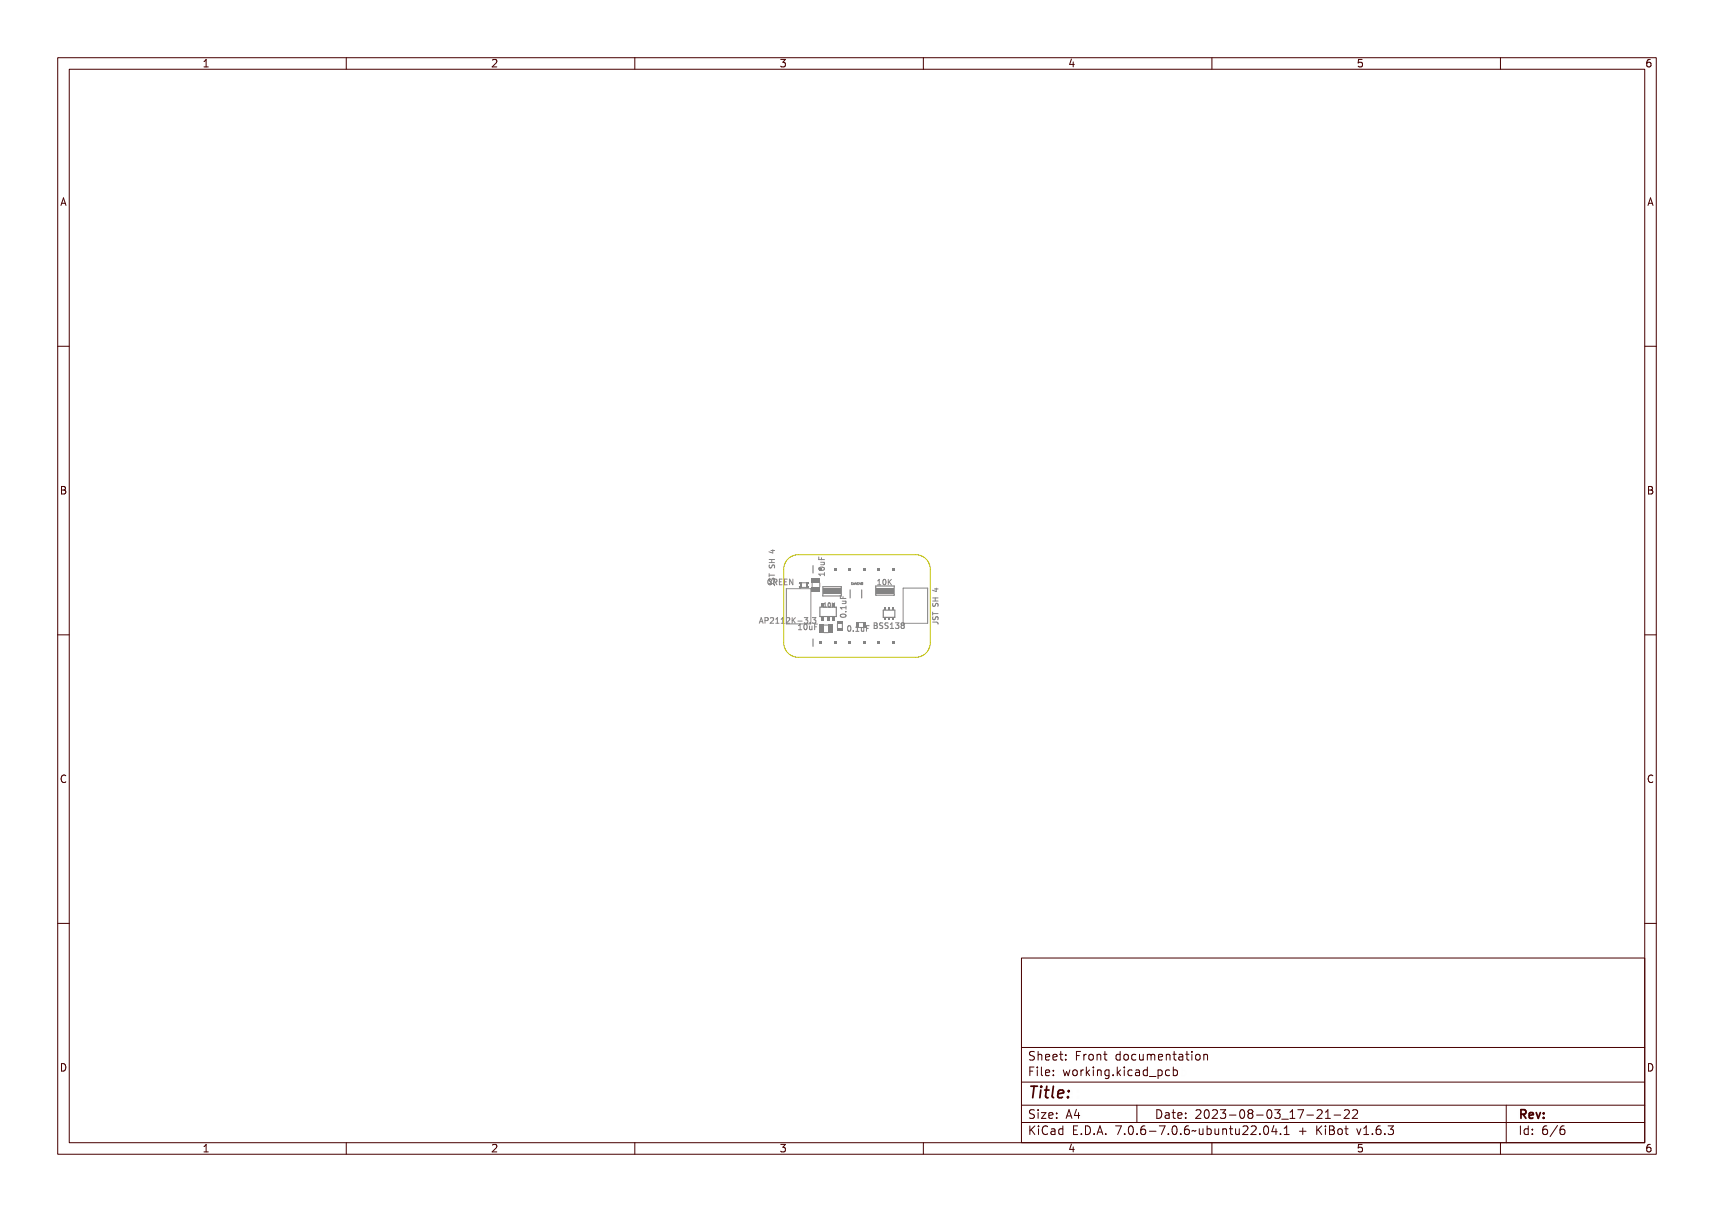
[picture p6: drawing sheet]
<svg xmlns="http://www.w3.org/2000/svg" width="297mm" height="210mm" viewBox="0 0 297 210" stroke-linecap="round" stroke-linejoin="round" font-family="sans-serif">
<defs><g id="words">
<text font-size="2.7" fill="#480000" x="178" y="190.3">Title:</text>
<g font-size="2" fill="#480000">
<text x="178" y="183.7">Sheet: Front documentation</text>
<text x="178" y="186.5">File: working.kicad_pcb</text>
<text x="178" y="193.9">Size: A4</text>
<text x="178" y="196.6">KiCad E.D.A. 7.0.6-7.0.6~ubuntu22.04.1 + KiBot v1.6.3</text>
<text x="200" y="193.9">Date: 2023-08-03_17-21-22</text>
<text x="263" y="196.6">Id: 6/6</text>
<text x="263" y="193.9">Rev:</text>
</g>
<g font-size="1.7" fill="#480000">
<text x="35" y="11.7">1</text>
<text x="85" y="11.7">2</text>
<text x="135" y="11.7">3</text>
<text x="185" y="11.7">4</text>
<text x="235" y="11.7">5</text>
<text x="285" y="11.7">6</text>
<text x="10.5" y="35.7">A</text>
<text x="285.5" y="35.7">A</text>
<text x="10.5" y="85.6">B</text>
<text x="285.5" y="85.6">B</text>
<text x="10.5" y="135.7">C</text>
<text x="285.5" y="135.7">C</text>
<text x="10.5" y="185.6">D</text>
<text x="285.5" y="185.6">D</text>
<text x="35" y="199.7">1</text>
<text x="85" y="199.7">2</text>
<text x="135" y="199.7">3</text>
<text x="185" y="199.7">4</text>
<text x="235" y="199.7">5</text>
<text x="285" y="199.7">6</text>
</g>
<g font-size="1.3" fill="#848484">
<text x="133.7" y="101.4">GREEN</text>
<text x="151.9" y="101.4">10K</text>
<text x="146.6" y="107.2" transform="rotate(-90 146.6 107.2)">0.1uF</text>
<text x="132.9" y="108">AP2112K-3.3</text>
<text x="138.7" y="109.2">10uF</text>
<text x="146.8" y="109.4">0.1uF</text>
<text x="152.2" y="108.9">BSS138</text>
</g>
<text font-size="1" fill="#848484" x="142.6" y="105.2">10K</text>
<text font-size=".5" fill="#848484" x="147.8" y="101.3">1n4148</text>
</g></defs>
<g fill="none" stroke="#848484" stroke-width=".17">
<path d="M133.3 96.9h.9M133.3 99.4v.5M133.3 99.7h.9M133.3 97.5h.9M133.3 97.9l.1 .5h.2l.2-.4 .2-.1 .2 .2v.3M133.4 99.5h.1v.2h.8v.2h-.8v.2h-.1zM133.4 97.3h.9v.1h-.4v.3h.4v.1h-.9v-.1h.4v-.3h-.4zM133.4 95.9h.6l.1-.2 .2 .3h-.2v.4h-.1l-.6-.4zM133.5 98.1h.1a.18 .18 0 0 0 0 .3 .18 .18 0 0 0 .2-.1 .29 .29 0 0 1 .5-.2 .29 .29 0 0 1-.1 .5v-.1a.22 .22 0 0 0 0-.3 .22 .22 0 0 0-.3 0 .22 .22 0 0 0 0 .3 .29 .29 0 0 1-.4 0 .29 .29 0 0 1 0-.4zM133.5 96h.5v.3zM133.6 95.4h.6M133.7 96.9v.6"/>
<path d="M133.9 95.3v.5l-.7-.2M141.9 96.5v.5h1M141.9 99.5h.9v-.2h.1v.5h-.1v-.2h-.7v.2h-.1zM141.9 96.9h.2v.4h.2v-.3h.1v.3h.5v.2h-1zM142 98.4a.47 .47 0 0 1 .5-.2 .47 .47 0 0 1 .3 .5 .48 .48 0 0 1-.5 .2 .48 .48 0 0 1-.4-.5zM142.1 98.6l.3-.1a.38 .38 0 0 1 .5 .3 .55 .55 0 0 1-.5 .3 .55 .55 0 0 1-.5-.3zM142.1 98.7a.43 .43 0 0 1 .7 .2 .43 .43 0 0 1-.7-.2zM142.2 97.7h.7l-.1 .2a.23 .23 0 0 1 .1 .2 .23 .23 0 0 1-.3 .2h-.4v-.1h.5l.1-.2-.1-.1h-.5zM142.2 97.4h.7M142.3 96.6v.4M142.8 97.4v.4l-.6 .1M142.9 99.2v.6"/>
<path d="M142.9 99.5h-1l.3 .3M131.6 108l.3-1 .3 1M131.7 107.7h.4M133.3 107.1h.1l.3 .9h-.1l-.1-.2h-.3l-.1 .2h-.1zM133.3 101.1h.6M133.3 100.2v.4M133.3 107.2l.2 .5h-.3zM133.4 100.3a.53 .53 0 0 0-.4 .5 .53 .53 0 0 0 .4 .5M133.4 101.1h.6a.26 .26 0 0 1 .3 .2 .26 .26 0 0 1-.1 .3 .21 .21 0 0 0 .1-.2 .21 .21 0 0 0-.3-.2h-.5v.2h-.1zM133.5 100.3l.1 .1a.18 .18 0 0 0 0 .3 .18 .18 0 0 0 .2-.2 .29 .29 0 0 1 .5-.2 .29 .29 0 0 1-.1 .5 .22 .22 0 0 0 0-.3 .22 .22 0 0 0-.3-.1 .22 .22 0 0 0 0 .3 .29 .29 0 0 1-.4 0 .29 .29 0 0 1 0-.4zM133.9 107.1h.2a.31 .31 0 0 1 .4 .4 .31 .31 0 0 1-.5 .2v.3h-.1zM133.9 100.5l.3-.1 .2 .1v.1l-.1-.1a.36 .36 0 0 0-.4 .4 .36 .36 0 0 0 .4 .3v-.2l-.1-.1h.2v.4a.43 .43 0 0 1-.6 0 .43 .43 0 0 1 0-.6z"/>
<path d="M134 107.2h.1a.18 .18 0 0 1 .2 .2 .18 .18 0 0 1-.2 .1h-.1zM134.6 100.4h.3a.26 .26 0 0 1 .3 .2 .26 .26 0 0 1-.2 .3l.3 .5h-.1l-.4-.4h-.1v.4h-.1zM134.6 107.1a.34 .34 0 0 1 .6 .1 .34 .34 0 0 1-.2 .5l-.2 .2h.4v.1h-.6l.3-.4a.23 .23 0 0 0 .1-.4 .23 .23 0 0 0-.4 .1zM134.7 100.5h.2a.17 .17 0 0 1 .1 .2 .17 .17 0 0 1-.1 .2h-.2zM135.4 100.4h.6v.1h-.5v.3h.5v.1h-.5v.4h.5v.1h-.6zM135.5 107.1h.3v.8h.2v.1h-.5v-.1h.2v-.7h-.2zM136.2 100.4h.6v.1h-.5v.3h.4v.1h-.4v.4h.5v.1h-.6zM136.2 107.1h.4v.8h.2v.1h-.5v-.1h.2v-.7h-.3zM136.9 100.4h.2l.3 .8v-.8h.2v1h-.2l-.3-.8v.8h-.2zM137 107.1a.34 .34 0 0 1 .5 .1 .34 .34 0 0 1-.2 .5l-.2 .2h.5v.1h-.6l.3-.4a.23 .23 0 0 0 0-.4 .23 .23 0 0 0-.3 .1zM137.7 107.1h.2v.4l.4-.4h.1l-.3 .4 .3 .5h-.1l-.3-.4-.1 .4h-.2zM138.7 107.6h.3v.1h-.3z"/>
<path d="M138.8 108.2h.4v.8h.2v.2h-.6v-.2h.2v-.7l-.2 .1zM139.3 107.1a.29 .29 0 0 1 .5 0 .29 .29 0 0 1-.1 .4 .3 .3 0 0 1 .1 .5 .3 .3 0 0 1-.5-.1h.1a.22 .22 0 0 0 .3 .1 .22 .22 0 0 0 .1-.3 .22 .22 0 0 0-.3-.1l.1-.1a.19 .19 0 0 0 .1-.3 .19 .19 0 0 0-.3 0zM139.6 108.3l.1-.1a.46 .46 0 0 1 .4 .5 .46 .46 0 0 1-.4 .4l-.2-.2zM139.8 108.3a.39 .39 0 0 1 .2 .4 .39 .39 0 0 1-.2 .3l-.1-.3zM140.3 107.8h.2v.2h-.2zM140.4 108.4h.1v.6l.1 .1 .2-.2v-.5h.1v.8l-.1-.2a.23 .23 0 0 1-.3 .2 .23 .23 0 0 1-.1-.3zM140.7 101v.8M140.9 107.1a.29 .29 0 0 1 .5 0 .29 .29 0 0 1-.1 .4 .3 .3 0 0 1 .1 .5 .3 .3 0 0 1-.5-.1h.1a.22 .22 0 0 0 .2 .1 .22 .22 0 0 0 .1-.3 .22 .22 0 0 0-.2-.1l.1-.1a.19 .19 0 0 0 .1-.3 .19 .19 0 0 0-.3 0zM141.2 108.2h.5v.1h-.4v.3h.4v.1h-.4v.5h-.1zM142 101v.8M142.7 104.6l.3-.1v.7h.1h-.4h.2v-.6zM143.3 104.6l.1-.1a.35 .35 0 0 1 .3 .4 .35 .35 0 0 1-.3 .3l-.1-.2z"/>
<path d="M143.4 104.6a.3 .3 0 0 1 .2 .3 .3 .3 0 0 1-.2 .3zM143.8 104.5h.1v.3l.5-.3-.3 .3 .3 .4-.4-.3-.1 .3h-.1zM145.7 105.1h.8v-.2h.1v.5h-.1v-.2h-.7v.3h-.1zM145.7 103.3h.1v.5h.3v-.4h.1v.4h.4v.1h-.9zM145.8 106.6l.4-.1a.38 .38 0 0 1 .4 .3 .55 .55 0 0 1-.4 .3 .55 .55 0 0 1-.5-.3zM145.8 106.7a.43 .43 0 0 1 .7 .2 .43 .43 0 0 1-.7-.2zM145.9 104.1h.7l-.1 .2a.23 .23 0 0 1 .1 .3 .23 .23 0 0 1-.2 .1h-.5v-.1h.5l.1-.2-.1-.1h-.5zM146.4 105.9h.2v.2h-.2zM147 108.6l.1-.1a.46 .46 0 0 1 .4 .5 .46 .46 0 0 1-.4 .4l-.1-.2zM147.2 108.6a.39 .39 0 0 1 .2 .4 .39 .39 0 0 1-.2 .3l-.1-.3zM147.5 101.3h.2M147.6 101v-.1v.4"/>
<path d="M147.6 101h-.1M147.9 101h.1l.1 .3h-.2zM147.9 109.2h.2v.2h-.2zM148.1 101l.2 .1 .1 .2-.1-.2-.2 .2zM148.6 101v.3l-.2-.1zM148.6 101v.2h-.1zM148.6 108.5h.3v.8h.2v.1h-.5v-.1h.2v-.7h-.2zM148.8 101h.1l.1 .3h-.2zM149.2 101v.3l-.2-.1zM149.2 101v.2h-.1zM149.3 108.7h.1l.1 .5 .1 .1 .1-.1 .1-.5h.1v.7l-.1-.1a.23 .23 0 0 1-.3 .1 .23 .23 0 0 1-.2-.2zM149.4 101h.1v.3h-.2z"/>
<path d="M150.1 108.5h.6v.1h-.4v.3h.4v.1h-.4v.4h-.2zM151.5 108.4h.3M151.8 108.4h.1M151.9 108l-.4-.1v1h.3M151.9 108.3l-.1 .1M152 100.5h.3v.8h.2v.1h-.5v-.1h.2v-.7h-.2zM152.3 108h.3a.23 .23 0 0 1 .3 .1 .23 .23 0 0 1-.2 .3 .26 .26 0 0 1 .2 .4 .26 .26 0 0 1-.3 .1h-.3zM152.4 108.5h.2a.18 .18 0 0 1 .2 .2 .18 .18 0 0 1-.2 .1h-.2zM152.4 108.1h.2a.15 .15 0 0 1 .2 .1 .15 .15 0 0 1-.2 .2h-.2zM152.8 100.6l.1-.1a.44 .44 0 0 1 .4 .4 .44 .44 0 0 1-.4 .5l-.2-.3zM152.9 100.6a.37 .37 0 0 1 .3 .3 .37 .37 0 0 1-.3 .4l-.1-.4zM153.2 108h.2h.2v.1a.19 .19 0 0 0-.3-.1 .19 .19 0 0 0-.1 .3 .19 .19 0 0 0 .2 .1 .3 .3 0 0 1 .2 .5 .3 .3 0 0 1-.5-.1 .22 .22 0 0 0 .3 .1 .22 .22 0 0 0 .1-.4 .31 .31 0 0 1-.4-.1 .31 .31 0 0 1 .1-.4z"/>
<path d="M153.4 100.5h.2v.4l.4-.4h.1l-.3 .3 .3 .6h-.1l-.3-.5-.1 .5h-.2zM153.9 108h.3h.2v.1a.19 .19 0 0 0-.3-.1 .19 .19 0 0 0-.1 .3 .19 .19 0 0 0 .2 .1 .3 .3 0 0 1 .2 .5 .3 .3 0 0 1-.5-.1 .22 .22 0 0 0 .3 .1 .22 .22 0 0 0 .1-.4 .31 .31 0 0 1-.4-.1 .31 .31 0 0 1 0-.4zM154.7 108h.4v.8h.2v.1h-.6v-.1h.2v-.7h-.2zM155.5 108a.29 .29 0 0 1 .4 0 .29 .29 0 0 1-.1 .4 .3 .3 0 0 1 .1 .5 .3 .3 0 0 1-.5-.1h.1a.22 .22 0 0 0 .3 .1 .22 .22 0 0 0 .1-.3 .22 .22 0 0 0-.3-.1l.1-.1a.19 .19 0 0 0 .1-.3 .19 .19 0 0 0-.3 0zM156.3 108a.27 .27 0 0 1 .4 0 .27 .27 0 0 1-.1 .4 .27 .27 0 0 1 .1 .4 .27 .27 0 0 1-.4 0 .27 .27 0 0 1 .1-.4l-.2-.1zM161.6 107.8h.8l.1 .3M161.6 106.1v.5M161.6 106.3h.9M161.6 104.1h.9M161.6 103.6h.9M161.7 104.5v.5h.3l.1-.4 .3-.1 .1 .2v.4M161.7 106.9l-.1 .3 .2 .2 .2-.1 .2-.4h.3v.5"/>
<path d="M161.8 107.8h.6a.26 .26 0 0 1 .3 .2 .26 .26 0 0 1-.2 .3 .21 .21 0 0 0 .1-.3 .21 .21 0 0 0-.2-.1h-.5v.2h-.1zM161.8 106.1h.1v.3h.8v.1h-.8v.3h-.1zM161.8 103.9h.9v.1h-.5v.4h.5v.1h-.9v-.1h.3v-.4h-.3zM161.8 102.5h.6l.1-.1 .2 .2h-.2v.4h-.2l-.5-.3zM161.8 107h.1a.21 .21 0 0 0 0 .3 .21 .21 0 0 0 .3 0 .21 .21 0 0 0 0-.2 .28 .28 0 0 1 .4 0 .28 .28 0 0 1-.1 .4v-.1a.22 .22 0 0 0 .1-.3 .22 .22 0 0 0-.3 0 .22 .22 0 0 0-.1 .3 .29 .29 0 0 1-.4 0 .29 .29 0 0 1 0-.4zM161.8 104.7l.1 .1a.18 .18 0 0 0 0 .3 .18 .18 0 0 0 .2-.2 .29 .29 0 0 1 .5-.1 .29 .29 0 0 1-.1 .4 .22 .22 0 0 0 .1-.3 .22 .22 0 0 0-.3-.1 .22 .22 0 0 0-.1 .3 .29 .29 0 0 1-.4 0 .29 .29 0 0 1 0-.4zM161.9 102.6h.5v.3zM161.9 102h.6M162.1 103.6v.5M162.2 101.9v.6l-.6-.2"/>
<circle cx="142.4" cy="98.8" r=".09"/>
<circle cx="139.8" cy="108.7" r=".09"/>
<circle cx="143.5" cy="104.9" r=".06"/>
<circle cx="146.2" cy="106.8" r=".09"/>
<circle cx="147.2" cy="109" r=".09"/>
<circle cx="149.4" cy="101" r=".06"/>
<circle cx="149.4" cy="101.2" r=".07"/>
<circle cx="153" cy="100.9" r=".08"/>
<circle cx="156.5" cy="108.2" r=".16"/>
<circle cx="156.5" cy="108.7" r=".19"/>
</g>
<g fill="#848484">
<path d="M140.7 101.7h1.4v.8h-1.4z" fill-rule="evenodd"/>
<path d="M140.7 100.3h1.4v.7h-1.4z" fill-rule="evenodd"/>
</g>
<path d="M140.9 98v1.3" fill="none" stroke="#848484" stroke-width=".2"/>
<g fill="#848484">
<path d="M141.9 98.4h.5v.5h-.5z" fill-rule="evenodd"/>
<path d="M144.4 98.4h.5v.5h-.5z" fill-rule="evenodd"/>
<path d="M147 98.4h.5v.5h-.5z" fill-rule="evenodd"/>
<path d="M149.5 98.4h.5v.5h-.5z" fill-rule="evenodd"/>
<path d="M152.1 98.4h.5v.5h-.5z" fill-rule="evenodd"/>
<path d="M154.6 98.4h.5v.5h-.5z" fill-rule="evenodd"/>
</g>
<path d="M136.3 102h4.2v6.1h-4.2z" fill="none" stroke="#848484" stroke-width=".17"/>
<path d="M142.6 101.7h3.2v1.6h-3.2z" fill="none" stroke="#848484" stroke-width=".2"/>
<path d="M142.6 102h3.1v1h-3.1z" fill-rule="evenodd" fill="#848484"/>
<path d="M153.1 105.7h2v1.3h-2z" fill="none" stroke="#848484" stroke-width=".2"/>
<g fill="#848484">
<path d="M154.6 107.1h.2v.3h-.2z" fill-rule="evenodd"/>
<path d="M154.6 105.3h.2v.3h-.2z" fill-rule="evenodd"/>
<path d="M153.9 107.1h.3v.3h-.3z" fill-rule="evenodd"/>
<path d="M153.9 105.3h.3v.3h-.3z" fill-rule="evenodd"/>
<path d="M153.3 107.1h.2v.3h-.2z" fill-rule="evenodd"/>
<path d="M153.3 105.3h.2v.3h-.2z" fill-rule="evenodd"/>
</g>
<path d="M148.9 107.9h.7" fill="none" stroke="#848484" stroke-width=".17"/>
<g fill="#848484">
<path d="M148.4 107.8h.5v1h-.5z" fill-rule="evenodd"/>
<path d="M149.6 107.8h.5v1h-.5z" fill-rule="evenodd"/>
</g>
<path d="M156.5 101.9h4.2v6.1h-4.2z" fill="none" stroke="#848484" stroke-width=".17"/>
<path d="M142.1 105.2h2.8v1.6h-2.8z" fill="none" stroke="#848484" stroke-width=".2"/>
<g fill="#848484">
<path d="M142.3 104.5h.5v.7h-.5z" fill-rule="evenodd"/>
<path d="M142.3 106.9h.5v.6h-.5z" fill-rule="evenodd"/>
<path d="M143.2 106.9h.5v.6h-.5z" fill-rule="evenodd"/>
<path d="M144.2 106.9h.5v.6h-.5z" fill-rule="evenodd"/>
</g>
<path d="M140.9 110.7v1.3" fill="none" stroke="#848484" stroke-width=".2"/>
<g fill="#848484">
<path d="M141.9 111.1h.5v.5h-.5z" fill-rule="evenodd"/>
<path d="M144.4 111.1h.5v.5h-.5z" fill-rule="evenodd"/>
<path d="M147 111.1h.5v.5h-.5z" fill-rule="evenodd"/>
<path d="M149.5 111.1h.5v.5h-.5z" fill-rule="evenodd"/>
<path d="M152.1 111.1h.5v.5h-.5z" fill-rule="evenodd"/>
<path d="M154.6 111.1h.5v.5h-.5z" fill-rule="evenodd"/>
</g>
<path d="M145.1 108.1v.7M146 108.1v.7" fill="none" stroke="#848484" stroke-width=".17"/>
<g fill="#848484">
<path d="M145.1 107.6h.9v.5h-.9z" fill-rule="evenodd"/>
<path d="M145.1 108.8h.9v.5h-.9z" fill-rule="evenodd"/>
</g>
<path d="M142.8 108.3h.7M142.8 109.6h.7" fill="none" stroke="#848484" stroke-width=".17"/>
<g fill="#848484">
<path d="M142 108.2h.8v1.5h-.8z" fill-rule="evenodd"/>
<path d="M143.5 108.2h.7v1.5h-.7z" fill-rule="evenodd"/>
</g>
<path d="M151.8 101.5h3.2v1.6h-3.2z" fill="none" stroke="#848484" stroke-width=".2"/>
<path d="M151.8 101.8h3.1v1h-3.1z" fill-rule="evenodd" fill="#848484"/>
<path d="M147.3 102.2v1.4M149.3 102.2v1.4" fill="none" stroke="#848484" stroke-width=".2"/>
<g fill="none" stroke="#848484" stroke-width=".17">
<path d="M138.5 101.1a.3 .3 0 0 1 .3 .3 .3 .3 0 0 1-.3 .3M138.9 101.8h.7M138.9 101h.7M140.1 101.1a.27 .27 0 0 0-.3 .3 .27 .27 0 0 0 .3 .3"/>
<circle cx="138.7" cy="101.7" r=".08"/>
</g>
<g fill="#848484">
<path d="M138.4 101.6h.2v.2h-.2z" fill-rule="evenodd"/>
<path d="M138.6 101.8h.3z" fill-rule="evenodd"/>
<path d="M138.7 100.9h.2v.9h-.2z" fill-rule="evenodd"/>
<path d="M139.6 101.6h.5v.2h-.5z" fill-rule="evenodd"/>
<path d="M139.6 101.1h.3v.6h-.3z" fill-rule="evenodd"/>
<path d="M139.8 101.6l.1 .1z" fill-rule="evenodd"/>
<path d="M139.8 101.1l.1 .1z" fill-rule="evenodd"/>
<path d="M138.4 100.9h.3v.2h-.3z" fill-rule="evenodd"/>
<path d="M139.6 100.9h.5v.2h-.5z" fill-rule="evenodd"/>
</g>
<path d="M136.8 96.7l1-.5 .5-.1h20.4a2.54 2.54 0 0 1 2.5 2.6v12.7a2.54 2.54 0 0 1-2.5 2.5h-20.4a2.54 2.54 0 0 1-2.5-2.5v-12.7a2.53 2.53 0 0 1 1-2z" fill="none" stroke="#c2c200" stroke-width=".17"/>
<g fill="none" stroke="#480000" stroke-width=".17">
<path d="M10 10h277v190h-277zM12 12h273v186h-273zM60 10v2M110 10v2M160 10v2M210 10v2M260 10v2M10 60h2M285 60h2M10 110h2M285 110h2M10 160h2"/>
<path d="M285 160h2M177 166h108v32h-108zM60 198v2M110 198v2M160 198v2M177 181.5h108M177 187.5h108M177 191.5h108M177 194.5h108M178.1 195.2h.2v.6l.6-.6h.3l-.6 .6 .6 .8h-.2l-.5-.7-.2 .2v.5h-.2zM178.2 185h.9v.2h-.7v.4h.6v.2h-.6v.7h-.2zM178.3 182.4l.5-.1h.2v.2a.31 .31 0 0 0-.5-.1 .31 .31 0 0 0 0 .5 .5 .5 0 0 1 .6 .6 .5 .5 0 0 1-.8 .2l-.1-.2a.34 .34 0 0 0 .4 .1 .34 .34 0 0 0 .1-.5 .47 .47 0 0 1-.5-.2 .47 .47 0 0 1 .1-.5z"/>
<path d="M178.3 192.5l.5-.1h.2v.2a.31 .31 0 0 0-.5-.1 .31 .31 0 0 0 0 .5 .5 .5 0 0 1 .6 .6 .5 .5 0 0 1-.8 .2l-.1-.2a.34 .34 0 0 0 .4 .1 .34 .34 0 0 0 .1-.5 .47 .47 0 0 1-.5-.2 .47 .47 0 0 1 .1-.5zM179.4 182.2h.2v.6a.35 .35 0 0 1 .4-.1 .35 .35 0 0 1 .2 .4v.6h-.2v-.8h-.4v.8h-.2zM179.5 185.4h.4v.9h.4v.2h-.9v-.2h.3v-.8h-.2zM179.5 192.8h.4v.9h.4v.1h-.9v-.1h.3v-.8h-.2zM179.5 195.6h.4v.9h.4v.1h-.9v-.1h.3v-.8h-.2zM179.7 184.9h.2v.3h-.2zM179.7 192.3h.2v.3h-.2zM179.7 195.1h.2v.3h-.2zM180.6 184.9h.4v1.3l.4 .1v.2l-.5-.2v-1.2h-.3zM180.6 192.8h.8v.1l-.6 .8h.6v.1h-.8v-.1l.6-.8h-.6zM180.7 182.8a.49 .49 0 0 1 .6-.1 .49 .49 0 0 1 .2 .5h-.8a.42 .42 0 0 0 .3 .4 .42 .42 0 0 0 .4-.1v.2a.6 .6 0 0 1-.8-.1 .6 .6 0 0 1 .1-.8zM180.7 195.4l.5-.2h.3v.2a.43 .43 0 0 0-.6 0 .43 .43 0 0 0-.2 .5 .43 .43 0 0 0 .2 .5 .43 .43 0 0 0 .6 0v.2a.66 .66 0 0 1-.8-.1 .66 .66 0 0 1-.1-.8z"/>
<path d="M180.8 182.9l.4-.1 .1 .3h-.6zM181.8 195.6h.2a.45 .45 0 0 1 .5 0 .45 .45 0 0 1 .1 .4v.6h-.1v-.1a.38 .38 0 0 1-.5 .2 .38 .38 0 0 1-.2-.5 .38 .38 0 0 1 .4-.2h.3a.35 .35 0 0 0-.3-.4 .35 .35 0 0 0-.4 .2zM181.9 182.8a.49 .49 0 0 1 .6-.1 .49 .49 0 0 1 .2 .5h-.8a.42 .42 0 0 0 .3 .4 .42 .42 0 0 0 .5-.1v.2a.6 .6 0 0 1-.9-.1 .6 .6 0 0 1 .1-.8zM181.9 185.5a.49 .49 0 0 1 .6-.1 .49 .49 0 0 1 .2 .5h-.8a.42 .42 0 0 0 .3 .4 .42 .42 0 0 0 .5-.1v.2a.6 .6 0 0 1-.9-.1 .6 .6 0 0 1 .1-.8zM181.9 192.9a.49 .49 0 0 1 .6-.1 .49 .49 0 0 1 .2 .5h-.8a.42 .42 0 0 0 .3 .4 .42 .42 0 0 0 .5-.1v.2a.6 .6 0 0 1-.9-.1 .6 .6 0 0 1 .1-.8zM182 196.2l.5-.1a.31 .31 0 0 1-.2 .4 .31 .31 0 0 1-.4-.1zM182 182.9l.4-.1 .1 .3h-.6zM182 185.6l.4-.1 .1 .3h-.6zM182 193l.4-.1 .1 .3h-.6zM183 195.7l.4-.2 .2 .2v-.6h.2v1.5h-.2v-.1a.42 .42 0 0 1-.5 .1 .42 .42 0 0 1-.2-.5zM183.2 195.8l.1-.1a.4 .4 0 0 1 .3 .4 .4 .4 0 0 1-.3 .4l-.2-.2zM183.2 182.3h.2v.4h.4v.1h-.4l.1 .8h.3v.1h-.2a.3 .3 0 0 1-.4-.3v-.6h-.3v-.1h.3z"/>
<path d="M183.3 185.4h.2v.3h-.2zM183.3 186.2h.2v.3h-.2zM183.3 192.8h.2v.3h-.2zM183.3 193.6h.2v.2h-.2zM184.5 182.7h.2v.3h-.2zM184.5 183.5h.2v.2h-.2zM185.2 185.4h.2l.2 .8 .1-.5h.2l.2 .5 .1-.8h.2l-.2 1.1h-.2l-.2-.7-.2 .7h-.1zM185.4 195.2h.9v.2h-.7v.4h.6v.2h-.6v.5h.7v.1h-.9zM185.7 192.4h.2l.5 1.4h-.2l-.1-.3h-.5l-.1 .3h-.2zM185.8 192.6l.2 .7h-.4zM186.6 182.3h.9v.2h-.7v.4h.6v.2h-.6v.6h-.2zM186.7 185.5a.52 .52 0 0 1 .8 .4 .52 .52 0 0 1-.8 .4l-.1-.4z"/>
<path d="M186.8 185.6l.1-.1a.39 .39 0 0 1 .4 .4 .39 .39 0 0 1-.4 .4l-.1-.2zM186.9 196.4h.2v.2h-.2zM187.1 192.4h.2v.9h.2v.2h-.2v.3h-.2v-.3h-.6v-.2zM187.1 192.6v.7h-.4zM187.8 195.2a.76 .76 0 0 1 .9 .7 .76 .76 0 0 1-.9 .7zM188 195.4a.57 .57 0 0 1 .5 .5 .57 .57 0 0 1-.5 .6zM188 182.7h.2v.2a.3 .3 0 0 1 .3-.3 .3 .3 0 0 1 .3 .3 .37 .37 0 0 0-.5-.1 .37 .37 0 0 0-.1 .4v.5h-.2zM188 185.4h.2v.2a.3 .3 0 0 1 .3-.3 .3 .3 0 0 1 .3 .3 .37 .37 0 0 0-.5-.1 .37 .37 0 0 0-.1 .4v.6h-.2zM189.1 184.9h.1v.9l.5-.4h.2l-.4 .4 .5 .7h-.2l-.4-.6-.2 .1v.5h-.1zM189.1 182.8a.52 .52 0 0 1 .8 .4 .52 .52 0 0 1-.8 .4l-.1-.4zM189.2 182.9l.1-.1a.39 .39 0 0 1 .4 .4 .39 .39 0 0 1-.4 .4l-.1-.2zM189.3 196.4h.3v.2h-.3z"/>
<path d="M190.2 182.7h.2v.1a.35 .35 0 0 1 .4-.1 .35 .35 0 0 1 .3 .4v.6h-.2l-.1-.8h-.3l-.1 .8h-.2zM190.3 185.4h.4v.9h.4v.2h-.9v-.2h.4v-.8h-.3zM190.5 195.2h.3l.4 1.4h-.2l-.1-.3h-.5l-.1 .3h-.2zM190.6 184.9h.1v.3h-.1zM190.6 195.4l.2 .7h-.4zM191.4 185.4h.2v.1a.35 .35 0 0 1 .4-.1 .35 .35 0 0 1 .3 .4v.7h-.2l-.1-.9h-.3l-.1 .9h-.2zM191.7 182.3h.1v.4h.4v.1h-.4l.1 .8h.3v.1h-.2a.3 .3 0 0 1-.3-.3v-.6h-.3v-.1h.3zM191.7 196.4h.3v.2h-.3zM192.7 185.5l.3-.2 .3 .2v-.1h.2v1a.53 .53 0 0 1-.8 .4v-.2a.36 .36 0 0 0 .4 .1 .36 .36 0 0 0 .2-.4l-.1 .1a.53 .53 0 0 1-.7-.3 .53 .53 0 0 1 .2-.6zM192.8 185.6l.1-.1a.39 .39 0 0 1 .4 .4 .39 .39 0 0 1-.4 .4l-.1-.2zM193.8 195.2h.9l-.5 1.4h-.2l.5-1.2h-.7zM193.9 182.8l.3-.2 .3 .2v-.6h.2v1.5h-.2v-.1a.42 .42 0 0 1-.6 .1 .42 .42 0 0 1-.1-.5z"/>
<path d="M194.1 182.8a.4 .4 0 0 1 .4 .4 .4 .4 0 0 1-.4 .4l-.2-.4zM194.1 186.2h.3v.3h-.3zM195.1 184.9h.2v.9l.4-.4h.3l-.5 .4 .5 .7h-.2l-.4-.6-.1 .1v.5h-.2zM195.1 182.8a.52 .52 0 0 1 .8 .4 .52 .52 0 0 1-.8 .4l-.1-.4zM195.2 182.9l.1-.1a.39 .39 0 0 1 .4 .4 .39 .39 0 0 1-.4 .4l-.1-.2zM195.3 196.4h.3v.2h-.3zM196.3 185.4h.5v.9h.3v.2h-.9v-.2h.4v-.8h-.3zM196.3 195.4a.5 .5 0 0 1 .7-.1 .5 .5 0 0 1 .1 .6 .52 .52 0 0 1-.4 .8 .52 .52 0 0 1-.5-.8zM196.4 182.8a.39 .39 0 0 1 .4-.2 .39 .39 0 0 1 .3 .3 .4 .4 0 0 0-.6 0 .4 .4 0 0 0 0 .6 .4 .4 0 0 0 .6 0 .41 .41 0 0 1-.4 .3 .41 .41 0 0 1-.4-.3v-.5zM196.5 195.4a.57 .57 0 0 1 .4 .9l-.3 .2a.86 .86 0 0 1-.1-1.1zM196.6 184.9h.2v.3h-.2zM197 191.5v3"/>
<path d="M197.4 182.7h.2v.8l.2 .1 .3-.2v-.7h.2v1h-.2v-.1a.35 .35 0 0 1-.4 .2 .35 .35 0 0 1-.3-.5zM197.6 185.5a.39 .39 0 0 1 .4-.2 .39 .39 0 0 1 .3 .3 .4 .4 0 0 0-.6 0 .4 .4 0 0 0 0 .6 .4 .4 0 0 0 .6 0 .41 .41 0 0 1-.4 .3 .41 .41 0 0 1-.4-.3v-.5zM197.7 196.4h.3v.2h-.3zM198.6 182.7h.1l.2-.1a.22 .22 0 0 0 .2 .2 .22 .22 0 0 0 .2-.2l.2 .3 .1 .8h-.2v-.8l-.1-.1-.2 .1v.8h-.1v-.8l-.2-.1-.1 .1v.8h-.1zM198.7 185.4h.1a.45 .45 0 0 1 .5 0 .45 .45 0 0 1 .2 .4v.7h-.2v-.2a.38 .38 0 0 1-.5 .2 .38 .38 0 0 1-.2-.5 .38 .38 0 0 1 .5-.2h.2a.35 .35 0 0 0-.3-.4 .35 .35 0 0 0-.3 .2zM198.7 195.4l.5-.2h.2v.2a.43 .43 0 0 0-.5 0 .43 .43 0 0 0-.1 .5 .48 .48 0 0 1 .7 0 .48 .48 0 0 1-.1 .7 .48 .48 0 0 1-.7-.1l-.1-.6zM198.8 186l.5-.1a.31 .31 0 0 1-.1 .4 .31 .31 0 0 1-.4-.1zM198.9 195.9a.29 .29 0 0 1 .4 .1 .29 .29 0 0 1-.1 .4 .29 .29 0 0 1-.4-.1zM199.9 185.5l.3-.2 .3 .2v-.6h.2v1.6h-.2v-.2a.42 .42 0 0 1-.5 .1 .42 .42 0 0 1-.2-.5zM199.9 182.8a.49 .49 0 0 1 .6-.1 .49 .49 0 0 1 .2 .5h-.7a.42 .42 0 0 0 .2 .4 .42 .42 0 0 0 .5-.1v.2a.6 .6 0 0 1-.8-.1 .6 .6 0 0 1 0-.8zM200 196h.5v.2h-.5zM200 185.6l.1-.1a.39 .39 0 0 1 .4 .4 .39 .39 0 0 1-.4 .4l-.1-.2z"/>
<path d="M200.1 182.9l.3-.1 .2 .3h-.6zM200.1 192.4a.76 .76 0 0 1 1 .7 .76 .76 0 0 1-1 .7zM200.3 192.6a.57 .57 0 0 1 .6 .5 .57 .57 0 0 1-.6 .6zM200.9 186.8l1.2 .1zM201 195.2h.9l-.5 1.4h-.2l.5-1.2h-.7zM201.1 182.7h.1v.1a.35 .35 0 0 1 .5-.1 .35 .35 0 0 1 .2 .4v.6h-.2v-.8h-.4l-.1 .8h-.1zM201.4 192.8h.2a.45 .45 0 0 1 .5 0 .45 .45 0 0 1 .1 .4v.6h-.1v-.1a.38 .38 0 0 1-.5 .2 .38 .38 0 0 1-.2-.5 .38 .38 0 0 1 .4-.2h.3a.35 .35 0 0 0-.3-.4 .35 .35 0 0 0-.4 .2zM201.6 193.4l.5-.1a.31 .31 0 0 1-.2 .4 .31 .31 0 0 1-.4-.1zM202.2 185.4h.2v.1a.46 .46 0 0 1 .6 0 .46 .46 0 0 1 .1 .6 .39 .39 0 0 1-.2 .4 .39 .39 0 0 1-.5-.2v.6h-.2zM202.5 182.3h.2v.4h.4v.1h-.4v.8h.4v.1h-.2a.3 .3 0 0 1-.4-.3v-.6h-.3v-.1h.3zM202.5 185.6l.1-.1a.4 .4 0 0 1 .4 .4 .4 .4 0 0 1-.4 .4l-.2-.2zM202.5 196.4h.3v.2h-.3z"/>
<path d="M202.8 192.4h.2v.4h.4v.1h-.4l.1 .8h.3v.1h-.2a.3 .3 0 0 1-.4-.3v-.6h-.3v-.1h.3zM203.5 182.7h.2a.45 .45 0 0 1 .4 0 .45 .45 0 0 1 .2 .4v.6h-.2v-.1a.38 .38 0 0 1-.5 .2 .38 .38 0 0 1-.2-.5 .38 .38 0 0 1 .5-.2h.2a.35 .35 0 0 0-.2-.4 .35 .35 0 0 0-.4 .2zM203.5 195.4a.5 .5 0 0 1 .7-.1 .5 .5 0 0 1 .1 .6 .52 .52 0 0 1-.4 .8 .52 .52 0 0 1-.5-.8zM203.6 185.5a.39 .39 0 0 1 .4-.2 .39 .39 0 0 1 .3 .3 .4 .4 0 0 0-.5 0 .4 .4 0 0 0 0 .6 .4 .4 0 0 0 .5 0 .41 .41 0 0 1-.4 .3 .41 .41 0 0 1-.4-.3v-.5zM203.7 183.3l.4-.1a.31 .31 0 0 1-.1 .4 .31 .31 0 0 1-.4-.1zM203.7 195.4a.57 .57 0 0 1 .4 .9l-.2 .2a.86 .86 0 0 1-.2-1.1zM203.9 192.9a.49 .49 0 0 1 .6-.1 .49 .49 0 0 1 .2 .5h-.8a.42 .42 0 0 0 .3 .4 .42 .42 0 0 0 .5-.1v.2a.6 .6 0 0 1-.9-.1 .6 .6 0 0 1 .1-.8zM204 193l.4-.1 .1 .3h-.6zM204.7 184.9h.1v.6a.45 .45 0 0 1 .7 0 .45 .45 0 0 1 0 .6 .39 .39 0 0 1-.2 .4 .39 .39 0 0 1-.5-.2v.2h-.1zM204.9 182.3h.2v.4h.4v.1h-.4v.8h.4v.1h-.2a.3 .3 0 0 1-.4-.3v-.6h-.3v-.1h.3zM204.9 185.6l.1-.1a.39 .39 0 0 1 .4 .4 .39 .39 0 0 1-.4 .4l-.1-.2zM204.9 196.4h.3v.2h-.3z"/>
<path d="M205.3 192.8h.2v.3h-.2zM205.3 193.6h.2v.2h-.2zM205.9 182.7h.5v.9h.3v.1h-.9v-.1h.4v-.8h-.3zM205.9 195.4l.5-.2h.2v.2a.43 .43 0 0 0-.5 0 .43 .43 0 0 0-.1 .5 .48 .48 0 0 1 .7 0 .48 .48 0 0 1-.1 .7 .48 .48 0 0 1-.7-.1l-.1-.6zM206.1 195.9a.29 .29 0 0 1 .4 .1 .29 .29 0 0 1-.1 .4 .29 .29 0 0 1-.4-.1zM206.2 182.2h.2v.3h-.2zM207 196l.3-.1 .5 .1 .2-.1a.38 .38 0 0 1-.7 .2l-.3 .1zM207.1 182.8a.52 .52 0 0 1 .8 .4 .52 .52 0 0 1-.8 .4l-.1-.4zM207.3 182.9l.1-.1a.39 .39 0 0 1 .4 .4 .39 .39 0 0 1-.4 .4l-.2-.2zM207.4 192.5a.53 .53 0 0 1 .8 .1 .53 .53 0 0 1-.3 .7l-.3 .4h.7v.1h-.9v-.1l.3-.4a.49 .49 0 0 0 .2-.7l-.5 .1zM208.3 182.7h.1v.1a.35 .35 0 0 1 .5-.1 .35 .35 0 0 1 .2 .4v.6h-.2v-.8h-.4l-.1 .8h-.1zM208.3 195.6h.1l.1 .8 .2 .1 .2-.2v-.7h.2v1h-.2v-.1a.35 .35 0 0 1-.4 .2 .35 .35 0 0 1-.2-.5z"/>
<path d="M208.7 192.6a.5 .5 0 0 1 .6-.1 .5 .5 0 0 1 .2 .6 .52 .52 0 0 1-.5 .8 .52 .52 0 0 1-.4-.8zM208.9 192.6a.57 .57 0 0 1 .4 .9l-.3 .2a.86 .86 0 0 1-.1-1.1zM209.5 195.1h.2v.6a.45 .45 0 0 1 .6-.1 .45 .45 0 0 1 .1 .7 .39 .39 0 0 1-.3 .4 .39 .39 0 0 1-.4-.2v.1h-.2zM209.7 195.8l.1-.1a.4 .4 0 0 1 .4 .4 .4 .4 0 0 1-.4 .4l-.1-.2zM209.8 192.5a.53 .53 0 0 1 .8 .1 .53 .53 0 0 1-.3 .7l-.3 .4h.7v.1h-.9v-.1l.3-.4a.49 .49 0 0 0 .2-.7l-.5 .1zM210 198v2M210.7 195.6h.2v.8l.2 .1 .2-.2v-.7h.2v1h-.2v-.1a.35 .35 0 0 1-.4 .2 .35 .35 0 0 1-.2-.5zM211 192.4a.46 .46 0 0 1 .6 0 .46 .46 0 0 1 .1 .6l-.1 .1a.45 .45 0 0 1 .2 .6 .45 .45 0 0 1-.6 .2l-.2-.1v-.2a.35 .35 0 0 0 .5 .1 .35 .35 0 0 0 0-.5h-.3v-.2a.28 .28 0 0 0 .4-.1 .28 .28 0 0 0 0-.3 .28 .28 0 0 0-.4 0h-.2zM211.9 195.6h.2v.1a.35 .35 0 0 1 .4-.1 .35 .35 0 0 1 .2 .4v.6h-.2v-.8h-.4v.8h-.2zM212.4 193.2h.5v.2h-.5zM213.3 195.2h.2v.4h.4v.1h-.4v.8h.4v.1h-.2a.3 .3 0 0 1-.4-.3v-.6h-.3v-.1h.3zM213.5 192.6a.5 .5 0 0 1 .6-.1 .5 .5 0 0 1 .2 .6 .52 .52 0 0 1-.5 .8 .52 .52 0 0 1-.4-.8z"/>
<path d="M213.7 192.6a.57 .57 0 0 1 .4 .9l-.3 .2a.86 .86 0 0 1-.1-1.1zM214.3 195.6h.2v.8l.2 .1 .2-.2v-.7h.2v1h-.2v-.1a.35 .35 0 0 1-.4 .2 .35 .35 0 0 1-.2-.5zM214.7 192.5a.41 .41 0 0 1 .7-.1 .41 .41 0 0 1-.2 .7 .42 .42 0 0 1 .2 .6 .42 .42 0 0 1-.7 0 .42 .42 0 0 1 .2-.6l-.3-.2zM215.5 195.3a.53 .53 0 0 1 .8 .1 .53 .53 0 0 1-.3 .7l-.3 .4h.6v.1h-.9v-.1l.4-.4a.49 .49 0 0 0 .2-.8l-.5 .2zM216 193.2h.5v.2h-.5zM216.7 195.3a.53 .53 0 0 1 .8 .1 .53 .53 0 0 1-.3 .7l-.3 .4h.6v.1h-.9v-.1l.4-.4a.49 .49 0 0 0 .2-.8l-.5 .2zM217.1 192.6a.5 .5 0 0 1 .7-.1 .5 .5 0 0 1 .1 .6 .52 .52 0 0 1-.5 .8 .52 .52 0 0 1-.4-.8zM217.3 192.6a.57 .57 0 0 1 .4 .9l-.3 .2a.86 .86 0 0 1-.1-1.1zM218.2 196.4h.2v.2h-.2zM218.2 192.4a.46 .46 0 0 1 .6 0 .46 .46 0 0 1 .1 .6l-.1 .1a.45 .45 0 0 1 .2 .6 .45 .45 0 0 1-.6 .2l-.2-.1v-.2a.35 .35 0 0 0 .5 .1 .35 .35 0 0 0 0-.5h-.3v-.2a.28 .28 0 0 0 .4-.1 .28 .28 0 0 0 0-.3 .28 .28 0 0 0-.4 0h-.2zM219.2 195.4a.5 .5 0 0 1 .6-.1 .5 .5 0 0 1 .2 .6 .52 .52 0 0 1-.5 .8 .52 .52 0 0 1-.5-.8zM219.2 194.2l1.3 .1z"/>
<path d="M219.4 195.4a.57 .57 0 0 1 .3 .9l-.2 .2a.86 .86 0 0 1-.1-1.1zM220.7 192.5l.5-.1v1.3h.3v.1h-.8v-.1h.3v-1.1h-.3zM220.8 195.2h.2v.9h.2v.2h-.2v.3h-.2v-.3h-.6v-.2zM220.8 195.4v.7h-.4zM221.8 196.4h.2v.2h-.2zM221.8 192.4h.9l-.5 1.4h-.2l.5-1.2h-.7zM222.8 195.3l.5-.1v1.3h.3v.1h-.8v-.1h.3v-1.1h-.3zM223.2 193.2h.5v.2h-.5zM224.2 192.5a.53 .53 0 0 1 .8 .1 .53 .53 0 0 1-.3 .7l-.3 .4h.7v.1h-.9v-.1l.3-.4a.49 .49 0 0 0 .2-.7l-.5 .1zM225.4 195.5h.2v.4h.4v.2h-.4v.4h-.2v-.4h-.4v-.2h.4zM225.5 192.5l.5-.1v1.3h.3v.1h-.8v-.1h.3v-1.1h-.3zM226.8 193.2h.5v.2h-.5z"/>
<path d="M227.5 195.2h.2v.6l.6-.6h.2l-.6 .6 .6 .8h-.2l-.5-.7-.1 .2v.5h-.2zM227.8 192.5a.53 .53 0 0 1 .8 .1 .53 .53 0 0 1-.2 .7l-.4 .4h.7v.1h-.9v-.1l.3-.4a.49 .49 0 0 0 .2-.7l-.5 .1zM228.8 195.6h.4v.9h.4v.1h-.9v-.1h.4v-.8h-.3zM229 192.5a.53 .53 0 0 1 .8 .1 .53 .53 0 0 1-.2 .7l-.4 .4h.7v.1h-.9v-.1l.3-.4a.49 .49 0 0 0 .2-.7l-.5 .1zM229.1 195.1h.1v.3h-.1zM229.9 195.2h.4a.35 .35 0 0 1 .5 .2 .35 .35 0 0 1-.3 .5 .41 .41 0 0 1 .3 .5 .41 .41 0 0 1-.5 .2h-.4zM230.1 196h.2a.27 .27 0 0 1 .3 .2 .27 .27 0 0 1-.3 .3h-.2zM230.1 195.4h.2a.23 .23 0 0 1 .3 .2 .23 .23 0 0 1-.3 .2h-.2zM231.2 193.2h1.1M231.2 195.7a.52 .52 0 0 1 .8 .4 .52 .52 0 0 1-.8 .4l-.1-.4zM231.3 195.8l.1-.1a.39 .39 0 0 1 .4 .4 .39 .39 0 0 1-.4 .4l-.1-.2zM232.6 195.2h.1v.4h.4v.1h-.4l.1 .8h.3v.1h-.2a.3 .3 0 0 1-.3-.3v-.6h-.3v-.1h.3z"/>
<path d="M233 192.4l.2-.1h.3l.2 .1 .1 .3-.1 .2-.8 .9h.9M234.4 192.4l.2-.1h.4l.2 .1v.3v.2l-.9 .9h.9M234.6 195.6h.2l.3 .9 .4-.9h.2l-.4 1h-.3zM236 195.3l.5-.1v1.3h.3v.1h-.8v-.1h.3v-1.1h-.3zM237.4 196.4h.3v.2h-.3zM238.4 195.4l.5-.2h.2v.2a.43 .43 0 0 0-.5 0 .43 .43 0 0 0-.1 .5 .48 .48 0 0 1 .7 0 .48 .48 0 0 1-.1 .7 .48 .48 0 0 1-.7-.1l-.1-.6zM238.6 195.9a.29 .29 0 0 1 .4 .1 .29 .29 0 0 1-.1 .4 .29 .29 0 0 1-.4-.1zM239.8 196.4h.3v.2h-.3zM240.7 195.2a.46 .46 0 0 1 .6 0 .46 .46 0 0 1 .1 .6l-.1 .1a.45 .45 0 0 1 .2 .6 .45 .45 0 0 1-.6 .2l-.2-.1v-.2a.35 .35 0 0 0 .5 .1 .35 .35 0 0 0 0-.5l-.3-.1v-.1a.28 .28 0 0 0 .4-.1 .28 .28 0 0 0 0-.3 .28 .28 0 0 0-.4 0h-.2zM260 198v2M261 191.5v6.5M263.2 195.2h.8v.2h-.3v1.1h.3v.1h-.8v-.1h.3v-1.1h-.3z"/>
<path d="M264.4 195.7l.3-.2 .3 .2v-.6h.2v1.5h-.2v-.1a.42 .42 0 0 1-.5 .1 .42 .42 0 0 1-.2-.5zM264.6 195.8l.1-.1a.4 .4 0 0 1 .3 .4 .4 .4 0 0 1-.3 .4l-.2-.2zM265.9 195.6h.2v.3h-.2zM265.9 196.4h.2v.2h-.2zM268.1 195.4l.5-.2h.2v.2a.43 .43 0 0 0-.5 0 .43 .43 0 0 0-.2 .5 .48 .48 0 0 1 .7 0 .48 .48 0 0 1-.1 .7 .48 .48 0 0 1-.6-.1l-.2-.6zM268.2 195.9a.29 .29 0 0 1 .4 .1 .29 .29 0 0 1 0 .4 .29 .29 0 0 1-.4-.1zM269.9 195.2h.2l-.8 1.6h-.2zM270.5 195.4l.5-.2h.2v.2a.43 .43 0 0 0-.5 0 .43 .43 0 0 0-.2 .5 .48 .48 0 0 1 .7 0 .48 .48 0 0 1 0 .7 .48 .48 0 0 1-.7-.1l-.1-.6zM270.6 195.9a.29 .29 0 0 1 .4 .1 .29 .29 0 0 1 0 .4 .29 .29 0 0 1-.4-.1z"/>
<circle cx="196.7" cy="195.9" r=".13"/>
<circle cx="203.9" cy="195.9" r=".13"/>
<circle cx="209" cy="193.1" r=".13"/>
<circle cx="213.8" cy="193.1" r=".13"/>
<circle cx="215" cy="193.4" r=".29"/>
<circle cx="215" cy="192.8" r=".25"/>
<circle cx="217.4" cy="193.1" r=".13"/>
<circle cx="219.5" cy="195.9" r=".13"/>
</g>
<g fill="none" stroke="#480000" stroke-width=".3">
<path d="M178.1 188.4h1.4v.2h-.6v1.7h-.2v-1.7h-.6zM179.9 188.8h.7v1.3h.4v.2h-1.2v-.2h.5v-1.1h-.4zM180.3 188.3h.3v.3h-.3zM181.8 188.4h.2v.4h.6v.2h-.6v1l.2 .1h.4v.2a.55 .55 0 0 1-.8-.5v-.8h-.4v-.2h.4zM183 188.3h.6l.1 1.6 .1 .2h.4v.2a.54 .54 0 0 1-.8-.5v-1.4h-.4zM184.8 189a.65 .65 0 0 1 .8-.1 .65 .65 0 0 1 .3 .7h-1.1a.56 .56 0 0 0 .4 .5 .56 .56 0 0 0 .6-.1v.2a.81 .81 0 0 1-1.1-.1 .81 .81 0 0 1 .1-1.1zM185 189.1l.3-.1a.37 .37 0 0 1 .3 .4h-.8zM186.7 188.9h.3v.4h-.3zM186.7 189.9h.3v.4h-.3zM263.1 192.4a.73 .73 0 0 1 .9 .2v.3l-.3 .3 .5 .6h-.2l-.3-.4-.2-.2h-.2v.6h-.2zM263.3 192.6h.2a.26 .26 0 0 1 .3 .2 .26 .26 0 0 1-.2 .3h-.3zM264.5 192.9a.49 .49 0 0 1 .6-.1 .49 .49 0 0 1 .2 .5h-.8a.42 .42 0 0 0 .3 .4 .42 .42 0 0 0 .4-.1v.2a.6 .6 0 0 1-.8-.1 .6 .6 0 0 1 .1-.8z"/>
<path d="M264.6 193l.3-.1 .2 .3h-.6zM265.5 192.8h.2l.3 .9 .3-.9h.2l-.4 1h-.2zM267.1 192.8h.2v.3h-.2zM267.1 193.6h.2v.2h-.2z"/>
</g>
<use href="#words"/>
</svg>
